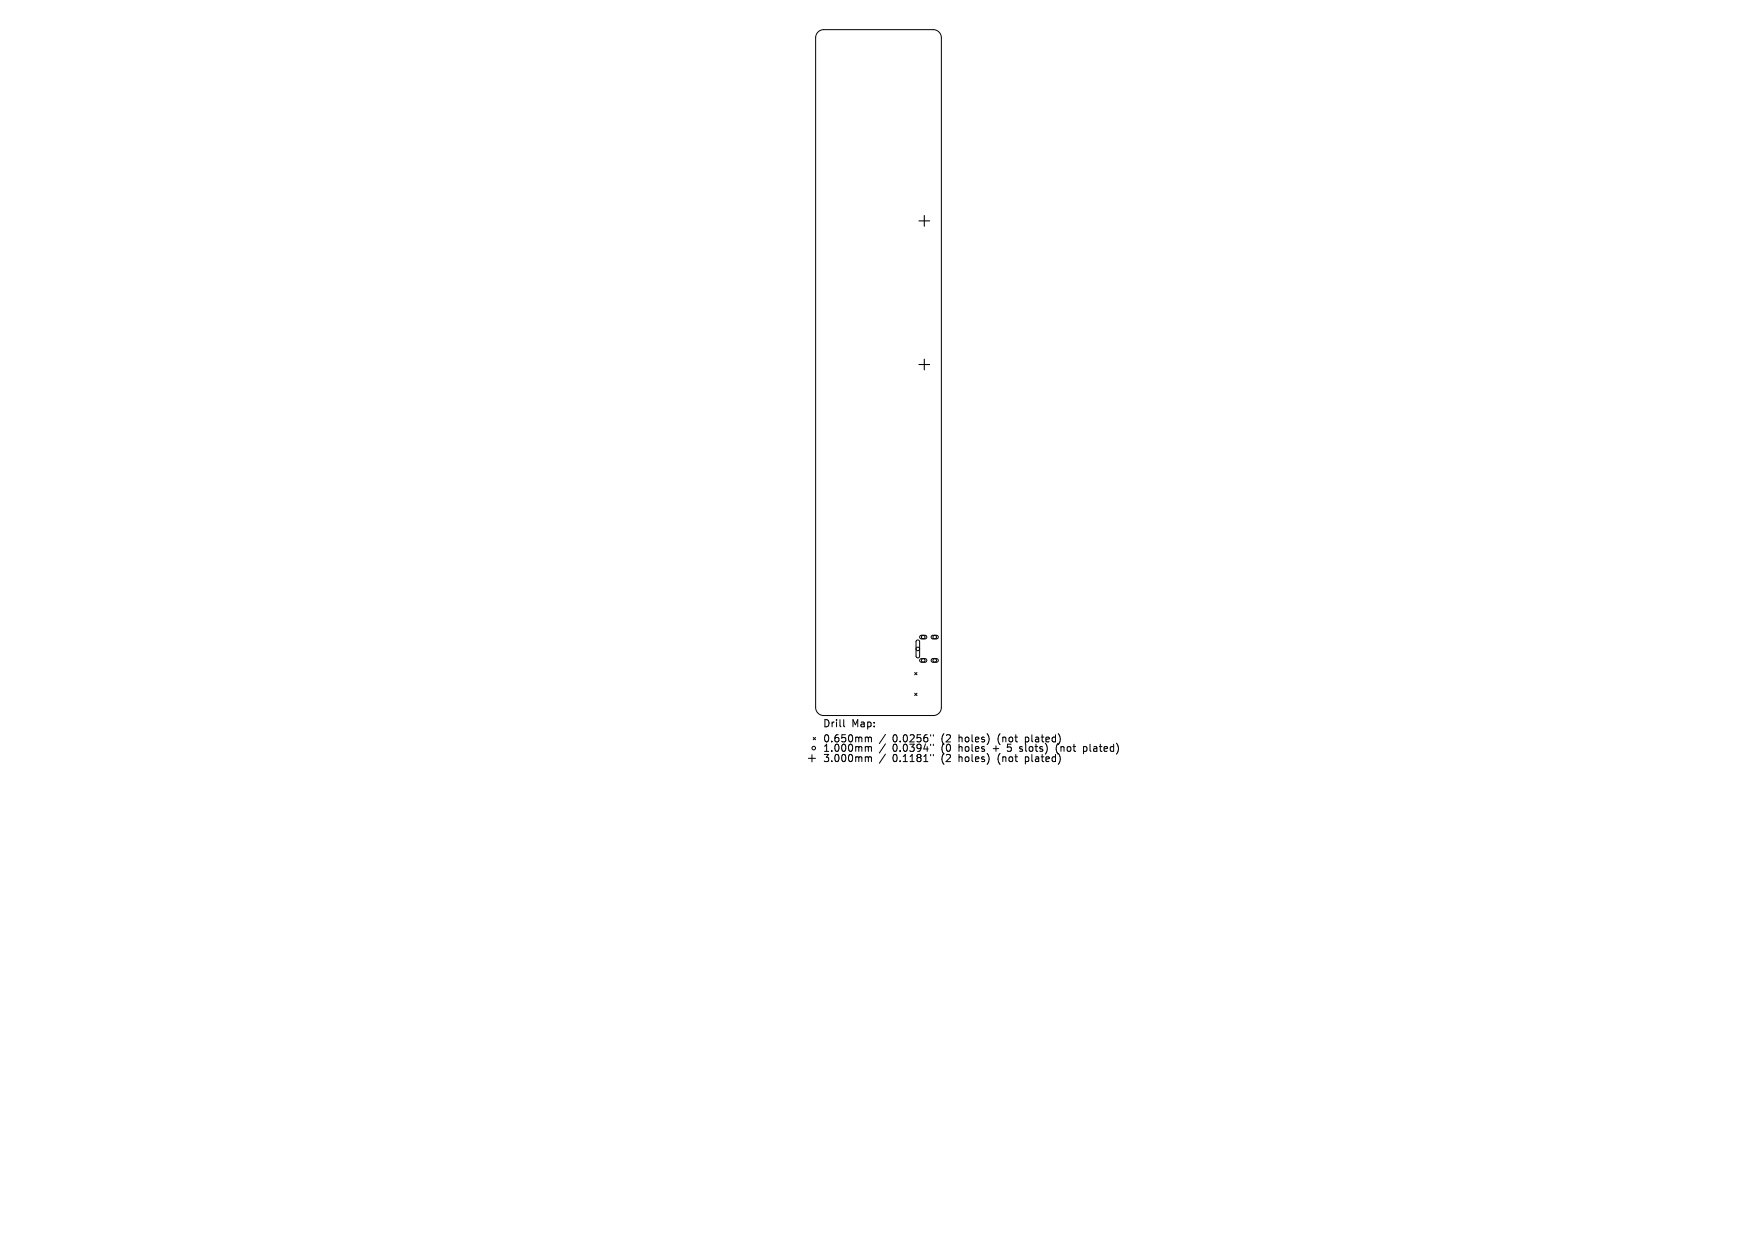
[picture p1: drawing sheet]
<svg xmlns="http://www.w3.org/2000/svg" width="297mm" height="210mm" viewBox="0 0 297 210" stroke-linecap="round" stroke-linejoin="round" font-family="sans-serif">
<defs><g id="words">
<g font-size="1.7">
<text x="139.1" y="123.1">Drill</text>
<text x="139.1" y="125.7">0.650mm</text>
<text x="143.9" y="123.1">Map:</text>
<text x="150.9" y="125.7">0.0256&quot;</text>
<text x="159.2" y="125.7">(2</text>
<text x="162.2" y="125.7">holes)</text>
<text x="168.9" y="125.7">(not</text>
<text x="173.7" y="125.7">plated)</text>
<text x="139.1" y="127.3">1.000mm</text>
<text x="139.1" y="129">3.000mm</text>
<text x="150.9" y="127.3">0.0394&quot;</text>
<text x="150.9" y="129">0.1181&quot;</text>
<text x="159.2" y="127.3">(0</text>
<text x="159.2" y="129">(2</text>
<text x="162.2" y="127.3">holes</text>
<text x="162.2" y="129">holes)</text>
<text x="168.1" y="127.3">+</text>
<text x="168.9" y="129">(not</text>
<text x="170.7" y="127.3">5</text>
<text x="172.9" y="127.3">slots)</text>
<text x="173.7" y="129">plated)</text>
<text x="179.1" y="127.3">(not</text>
<text x="183.9" y="127.3">plated)</text>
</g>
</g></defs>
<g fill="none" stroke="#000" stroke-width=".17">
<path d="M138.3 5.4l.5-.3 .4-.1h18.6a1.37 1.37 0 0 1 1.3 1.4v113.2a1.37 1.37 0 0 1-1.3 1.4h-18.6a1.37 1.37 0 0 1-1.3-1.4v-113.2l.1-.5zM154.6 113.7l.4 .4M154.6 117.2l.4 .4M154.9 108.3l.4-.1 .2 .3v2.5l-.3 .2h-.2l-.2-.2zM155 113.7l-.4 .4M155 117.2l-.4 .4M155.5 107.5l.9-.1 .2 .2 .1 .2-.3 .2h-.7l-.2-.2zM155.5 111.5l.9-.1 .2 .1 .1 .2-.3 .3h-.7l-.2-.3zM157.5 107.5l.9-.1 .2 .2v.2l-.2 .2h-.8l-.2-.2zM157.5 111.5l.9-.1 .2 .1v.2l-.2 .3h-.8l-.2-.3zM136.6 128.2h1.3M137.3 127.6v1.2"/>
<path d="M137.5 124.7l.4 .4M137.9 124.7l-.4 .4M142.6 121.7v1l.2 .2M146.4 124.6l.4 .2M146.4 126.2l.4 .2M146.4 128l.4 .1M146.8 124.8l.2-.2 .3 .1v.7M146.8 124.8v.6M146.8 126.4v.6M146.8 128.1v.7M146.8 126.4l.2-.2 .3 .1v.7M146.8 128.1l.2-.1h.3v.8"/>
<path d="M149.7 124.2l-1.1 1.5M149.7 125.8l-1.1 1.5M149.7 127.5l-1.1 1.6M157.3 124.2v.3M157.3 125.8v.3M157.3 127.6v.2M157.8 124.2v.3M157.8 125.8v.3M157.8 127.6v.2M172.3 127h.2M178.5 126.5l.2 .8M183.2 126.2v1.3"/>
<path d="M183.2 127h.3M183.5 126.2l-.3 .1"/>
<circle cx="155.1" cy="109.7" r=".3"/>
<circle cx="156.1" cy="107.7" r=".3"/>
<circle cx="156.1" cy="111.7" r=".3"/>
<circle cx="158" cy="107.7" r=".3"/>
<circle cx="158" cy="111.7" r=".3"/>
<circle cx="137.6" cy="126.5" r=".3"/>
</g>
<path d="M155.3 37.3h1.9M156.2 36.4v1.9M155.3 61.6h1.9M156.2 60.7v1.8" fill="none" stroke="#000" stroke-width=".18"/>
<use href="#words"/>
</svg>
